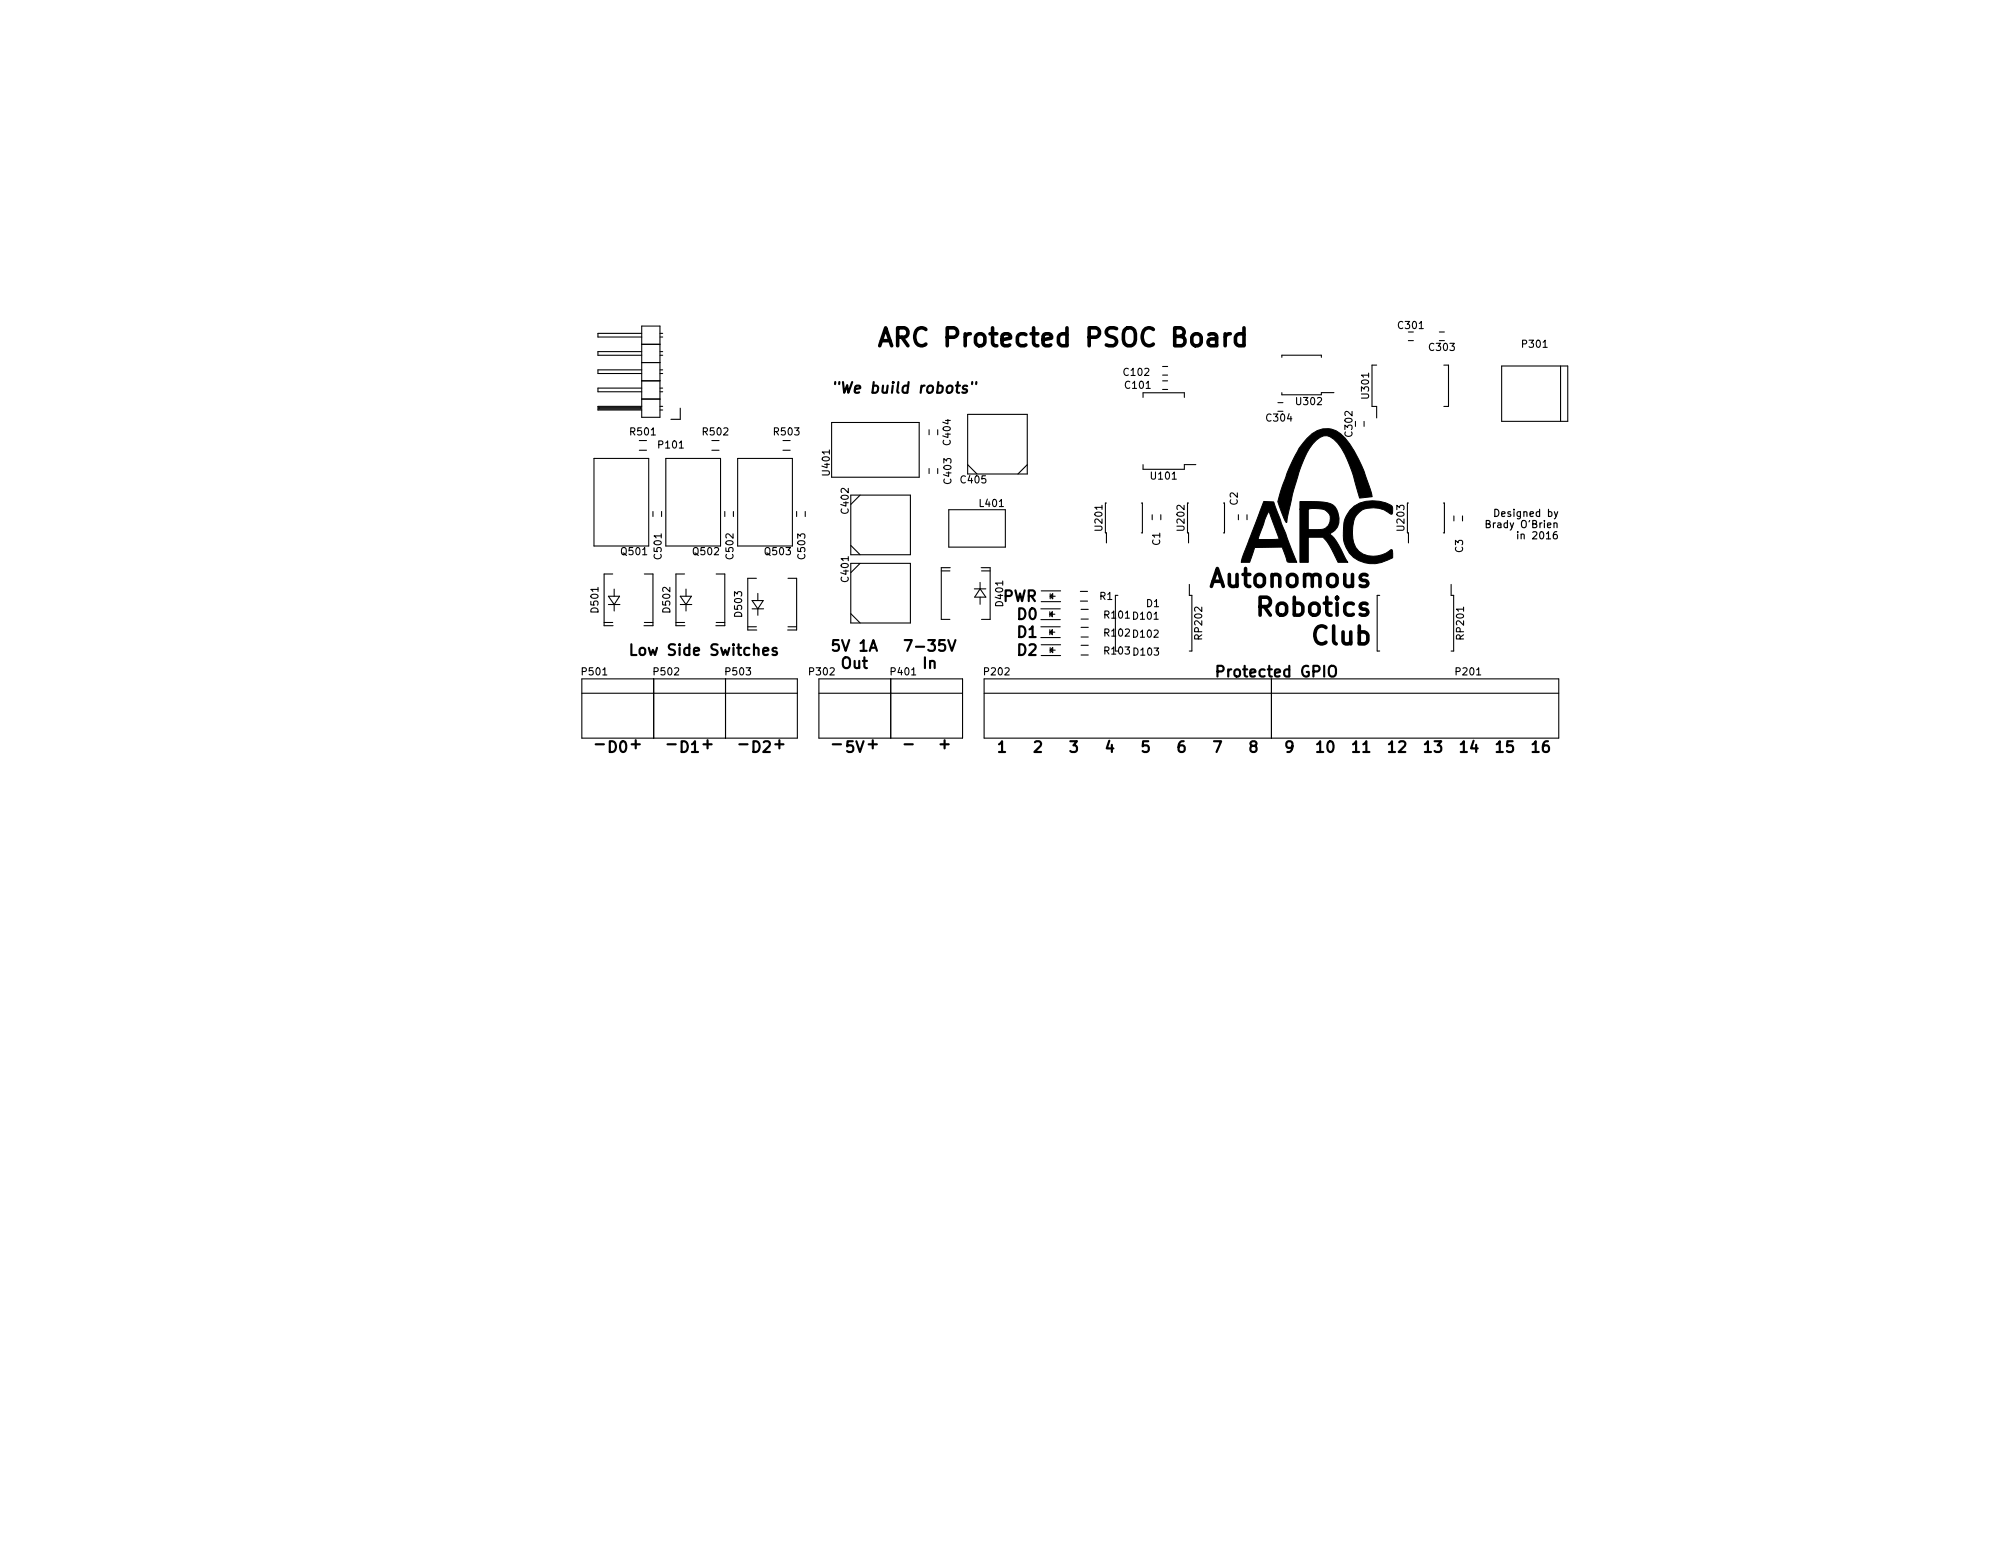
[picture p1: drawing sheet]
<svg xmlns="http://www.w3.org/2000/svg" width="279mm" height="216mm" viewBox="0 0 279 216" stroke-linecap="round" stroke-linejoin="round" font-family="sans-serif">
<defs><g id="words">
<g font-size="3.5">
<text x="124.8" y="48.3">ARC Protected PSOC Board</text>
<text x="169.4" y="81.7">Autonomous</text>
<text x="176" y="85.7">Robotics</text>
<text x="183.2" y="89.7">Club</text>
</g>
<g font-size="2.1">
<text x="117.1" y="54.7">&quot;We build robots&quot;</text>
<text x="139.6" y="83.7">PWR</text>
<text x="141.7" y="88.7">D1</text>
<text x="141.7" y="86.3">D0</text>
<text x="88.6" y="91.3">Low Side Switches</text>
<text x="116" y="90.7">5V 1A</text>
<text x="117.1" y="93.1">Out</text>
<text x="126.7" y="90.7">7-35V</text>
<text x="128.5" y="93.1">In</text>
<text x="141.7" y="91.3">D2</text>
<text x="170" y="94.3">Protected GPIO</text>
<text x="83.2" y="104.2">- D0 +</text>
<text x="93.2" y="104.2">- D1 +</text>
<text x="103.2" y="104.2">- D2 +</text>
<text x="116.2" y="104.2">- 5V +</text>
<text x="126.2" y="104.2">-</text>
<text x="130.9" y="104.2">+</text>
<text x="138.9" y="104.8">1</text>
<text x="143.9" y="104.8">2</text>
<text x="148.9" y="104.8">3</text>
<text x="153.9" y="104.8">4</text>
<text x="158.9" y="104.8">5</text>
<text x="163.9" y="104.8">6</text>
<text x="168.9" y="104.8">7</text>
<text x="173.9" y="104.8">8</text>
<text x="178.9" y="104.8">9</text>
<text x="183.3" y="104.8">10</text>
<text x="188.3" y="104.8">11</text>
<text x="193.3" y="104.8">12</text>
<text x="198.3" y="104.8">13</text>
<text x="203.3" y="104.8">14</text>
<text x="208.3" y="104.8">15</text>
<text x="213.3" y="104.8">16</text>
</g>
<g font-size="1.4">
<text x="194.7" y="45.8">C301</text>
<text x="156.5" y="52.3">C102</text>
<text x="199.1" y="48.8">C303</text>
<text x="212" y="48.4">P301</text>
<text x="156.7" y="54.1">C101</text>
<text x="176.4" y="58.7">C304</text>
<text x="180.6" y="56.4">U302</text>
<text x="190.6" y="55.4" transform="rotate(-90 190.6 55.4)">U301</text>
<text x="87.8" y="60.6">R501</text>
<text x="91.8" y="62.4">P101</text>
<text x="97.9" y="60.6">R502</text>
<text x="107.8" y="60.6">R503</text>
<text x="132.3" y="61.8" transform="rotate(-90 132.3 61.8)">C404</text>
<text x="188.3" y="60.7" transform="rotate(-90 188.3 60.7)">C302</text>
<text x="115.5" y="66.1" transform="rotate(-90 115.5 66.1)">U401</text>
<text x="118.1" y="71.4" transform="rotate(-90 118.1 71.4)">C402</text>
<text x="132.4" y="67.2" transform="rotate(-90 132.4 67.2)">C403</text>
<text x="133.8" y="67.3">C405</text>
<text x="136.5" y="70.6">L401</text>
<text x="160.3" y="66.7">U101</text>
<text x="172.3" y="70.3" transform="rotate(-90 172.3 70.3)">C2</text>
<text x="208.7" y="71.9">Designed by</text>
<text x="86.6" y="77.3">Q501</text>
<text x="92.1" y="77.7" transform="rotate(-90 92.1 77.7)">C501</text>
<text x="96.6" y="77.3">Q502</text>
<text x="102.1" y="77.7" transform="rotate(-90 102.1 77.7)">C502</text>
<text x="106.6" y="77.3">Q503</text>
<text x="112.1" y="77.7" transform="rotate(-90 112.1 77.7)">C503</text>
<text x="153.5" y="73.8" transform="rotate(-90 153.5 73.8)">U201</text>
<text x="161.5" y="75.9" transform="rotate(-90 161.5 75.9)">C1</text>
<text x="164.9" y="73.8" transform="rotate(-90 164.9 73.8)">U202</text>
<text x="195.5" y="73.8" transform="rotate(-90 195.5 73.8)">U203</text>
<text x="203.7" y="76.9" transform="rotate(-90 203.7 76.9)">C3</text>
<text x="207.7" y="73.5">Brady O'Brien</text>
<text x="212.3" y="75.1">in 2016</text>
<text x="118.1" y="80.9" transform="rotate(-90 118.1 80.9)">C401</text>
<text x="153.1" y="83.5">R1</text>
<text x="83.3" y="85.2" transform="rotate(-90 83.3 85.2)">D501</text>
<text x="93.3" y="85.2" transform="rotate(-90 93.3 85.2)">D502</text>
<text x="103.3" y="85.8" transform="rotate(-90 103.3 85.8)">D503</text>
<text x="139.6" y="84.3" transform="rotate(-90 139.6 84.3)">D401</text>
<text x="153.8" y="86.1">R101 D101</text>
<text x="153.8" y="88.6">R102 D102</text>
<text x="159.6" y="84.5">D1</text>
<text x="167.3" y="88.9" transform="rotate(-90 167.3 88.9)">RP202</text>
<text x="203.8" y="88.9" transform="rotate(-90 203.8 88.9)">RP201</text>
<text x="81.1" y="94">P501</text>
<text x="91.1" y="94">P502</text>
<text x="101.1" y="94">P503</text>
<text x="112.8" y="94">P302</text>
<text x="124.1" y="94">P401</text>
<text x="137.1" y="94">P202</text>
<text x="153.8" y="91.1">R103 D103</text>
<text x="202.8" y="94">P201</text>
</g>
</g></defs>
<path d="M206.9 72.9h.4l.1-.2v-.2h-.5v1h.4l.1-.1 .1-.3-.3-.2M208.1 70.9a.51 .51 0 0 1 .6 .5 .51 .51 0 0 1-.6 .5zM211.3 74.3v.7M211.8 74.4l.1-.1 .2 .1 .1 .6M211.8 74.3v.7" fill="none" stroke="#000" stroke-width=".16"/>
<path d="M122.5 48.1l.8-2.5 .8 2.5M122.7 47.4h1.2M173.2 46.6l-.3-.1h-.4l-.3 .1-.2 .3v.8l.2 .3 .3 .1h.4l.3-.1M173.2 45.6v2.5" fill="none" stroke="#000" stroke-width=".5"/>
<path d="M116.3 53.2l-.1 .3M135.9 53.2v.3M87.9 89.7v1.5h.7M108.1 90.3l-.3-.1-.3 .2 .1 .2 .5 .1 .1 .2-.1 .2-.1 .1-.5-.1M125.9 89.1h1l-.6 1.5M132 89.1l.5 1.5 .5-1.5" fill="none" stroke="#000" stroke-width=".3"/>
<g fill="none" stroke="#000" stroke-width=".15">
<path d="M83.4 56.8h5.8v-.1h-5.8v.2h5.8M89.3 48.9h-6.1v.6h6.1M89.3 53h2.6M89.3 56.6h-6.1v.5h6.1M89.3 54h-6.1v.5h6.1M89.3 51.5h-6.1v.5h6.1M89.3 46.4h-6.1v.5h6.1M89.3 45.4h2.6v12.7h-2.6zM89.3 55.6h2.6M89.3 50.5h2.6M89.3 47.9h2.6M91.9 49.5h.4"/>
<path d="M91.9 57.1h.4M91.9 56.6h.4M91.9 54.5h.4M91.9 54h.4M91.9 52h.4M91.9 51.5h.4M91.9 48.9h.4M91.9 46.4h.4M91.9 46.9h.4M94.7 56.8v1.6h-1.3M115.8 58.8h12.2v7.6h-12.2zM129.3 59.8v.7"/>
<path d="M130.5 59.8v.7M134.7 57.7h8.3v8.3h-8.3zM159.1 55.3v-.6h5.8v.6M161.8 53h.7M161.8 54.2h.7M161.8 51h.7M161.8 52.2h.7M177.9 56h.7M178.4 49.7v-.3h5.6v.3M178.4 54.7v.3h5.6v-.3h1.7M189.9 58.7v.7M191.7 50.8h-.7v5.8h.7v1.6"/>
<path d="M196.1 47.4h.7M200.4 46.2h.7M201 50.8h.7v5.8h-.7M209.1 50.9h9.2v7.8h-9.2zM217.3 50.9v7.8M82.7 63.8h7.6v12.2h-7.6zM85.3 79.9h-1.2v7.2h1.3M89 62.7h1M89 61.3h1M89.7 79.9h1.2v7.2h-1.3M90.9 71.2v.7M92.1 71.2v.7"/>
<path d="M92.7 63.8h7.6v12.2h-7.6zM95.3 79.9h-1.2v7.2h1.3M99.1 62.7h1M99.1 61.3h1M99.7 79.9h1.2v7.2h-1.3M100.9 71.2v.7M102.1 71.2v.7M102.7 63.8h7.6v12.2h-7.6zM109 62.7h1M109 61.3h1M110.9 71.2v.7M112.1 71.2v.7"/>
<path d="M118.4 78.4h8.3v8.3h-8.3zM118.4 68.9h8.3v8.3h-8.3zM118.4 75.9l1.3 1.3M119.7 78.4l-1.3 1.3M119.7 68.9l-1.3 1.3M129.3 65.2v.7M130.5 65.2v.7M131 79.5h1.2M132.1 71h7.9v5.2h-7.9zM132.3 79h-1.3v7.2h1.2M134.7 64.7l1.3 1.3M136.6 79h1.2v7.2h-1.2"/>
<path d="M136.6 79.5h1.2M143 64.7l-1.3 1.3M154 70h-.1v4.2h.1v1.4M158.9 70h.1v4.2h-.1M159.1 64.7v.6h5.8v-.6h1.6M160.4 71.7v.7M161.6 71.7v.7M165.5 70h-.2v4.2h.2v1.4M170.3 70h.2v4.2h-.2M172.4 71.7v.7M173.6 71.7v.7M196.1 70h-.2v4.2h.2v1.4"/>
<path d="M200.9 70h.2v4.2h-.2M202.4 71.8v.7M203.6 71.8v.7M81 96.5h30M81 94.5h30v8.3h-30zM84.1 86.6h1.2M84.7 84.1h1.6M84.7 83h1.6l-.8 1.1zM85.5 82v1M85.5 84.1v1M89.7 86.6h1.2M91 94.5v8.3"/>
<path d="M94.1 86.6h1.2M94.7 84.1h1.6M94.7 83h1.6l-.8 1.1zM95.5 82v1M95.5 84.1v1M99.7 86.6h1.2M101 94.5v8.3M104.1 87.2h1.2M104.7 84.7h1.6M104.7 83.6h1.6l-.8 1.1zM105.3 80.5h-1.2v7.2h1.3M105.5 82.6v1"/>
<path d="M105.5 84.7v1M109.7 87.2h1.2M109.7 80.5h1.2v7.2h-1.3M114 96.5h20M114 94.5h20v8.3h-20zM118.4 85.4l1.3 1.3M124 94.5v8.3M135.6 82h1.6M136.4 81.1v.9M136.4 83.1v1M136.4 82l.8 1.1h-1.5zM137 96.5h80"/>
<path d="M137 94.5h80v8.3h-80zM144.9 87.3h2.7M144.9 84.7h2.7M144.9 86.3h2.7M144.9 88.7h2.7M144.9 83.7h2.7M144.9 82.3h2.7M144.9 91.3h2.7M144.9 89.7h2.7M146.2 85.1v.7M146.2 87.7v.7M146.2 85.5l.3-.4v.7z"/>
<path d="M146.2 82.7v.7M146.2 90.1v.7M146.2 83l.3-.3v.7zM146.2 90.5l.3-.4v.7zM146.2 85.6l.2-.2v.3M146.2 88.1l.2-.2v.2M146.3 83.1l.1-.2v.2M146.3 90.5l.1-.1v.3M146.5 85.5h.4M146.5 87.7v.7l-.3-.4zM146.5 88h.4M146.5 83h.4"/>
<path d="M146.5 90.5h.4M150.4 83.7h1M150.4 82.3h1M150.5 86.2h1M150.5 84.8h1M150.5 88.7h1M150.5 87.3h1M150.5 91.2h1M150.5 89.8h1M155.6 82.9h-.3v7.7M165.6 81.4v1.5h.3v7.7h-.3M177 94.5v8.3"/>
<path d="M192.1 82.9h-.4v7.7h.4M202 81.4v1.5h.4v7.7h-.4"/>
</g>
<path d="M182 61a3.3 3.3 0 0 1 5.3 0 18.3 18.3 0 0 1 3.1 6.1l.6 2-1.7 .2-.5-1.7a17.2 17.2 0 0 0-2.6-5.9 1.88 1.88 0 0 0-2.4-.8 7.2 7.2 0 0 0-2.6 3.8 48.6 48.6 0 0 0-2.1 8.1l-.4-.8-.8-2.2a31.4 31.4 0 0 1 2.7-6.9l.4-.7zM175.9 69.8l1.4 .1 3.2 8.4a2.07 2.07 0 0 1-1.3-.1l-.7-2h-3.8l-.7 2.1h-1.2l.3-1 .8-2.2 4.2-.1-1.4-3.8-.5 .9-1.1 3h-1.2zM181 69.8h1.4a6.5 6.5 0 0 1 3.2 .5 2.65 2.65 0 0 1 .2 3.5l-.7 .5a7.2 7.2 0 0 1 2.1 3.2l.4 .8h-1.3l-1.3-2.5-.8-1h-2.1v3.5h-1.1v-7.4h1.1v2.8h1.6a1.46 1.46 0 0 0 1.5-1.5 1.46 1.46 0 0 0-1.7-1.4l-2.5 .1zM187.9 71a4.6 4.6 0 0 1 5.5-.8 .93 .93 0 0 1 .4 1.4h-.2a3.7 3.7 0 0 0-4.2-.4 2.65 2.65 0 0 0-1.1 2.2 4.1 4.1 0 0 0 .9 3.3 3.5 3.5 0 0 0 4.4-.2h.2v.2l.1 .9a4.8 4.8 0 0 1-5.5 0 4.2 4.2 0 0 1-1.4-3.8l.2-1.5z" fill="#000" stroke="#000" stroke-width=".14"/>
<use href="#words"/>
</svg>
